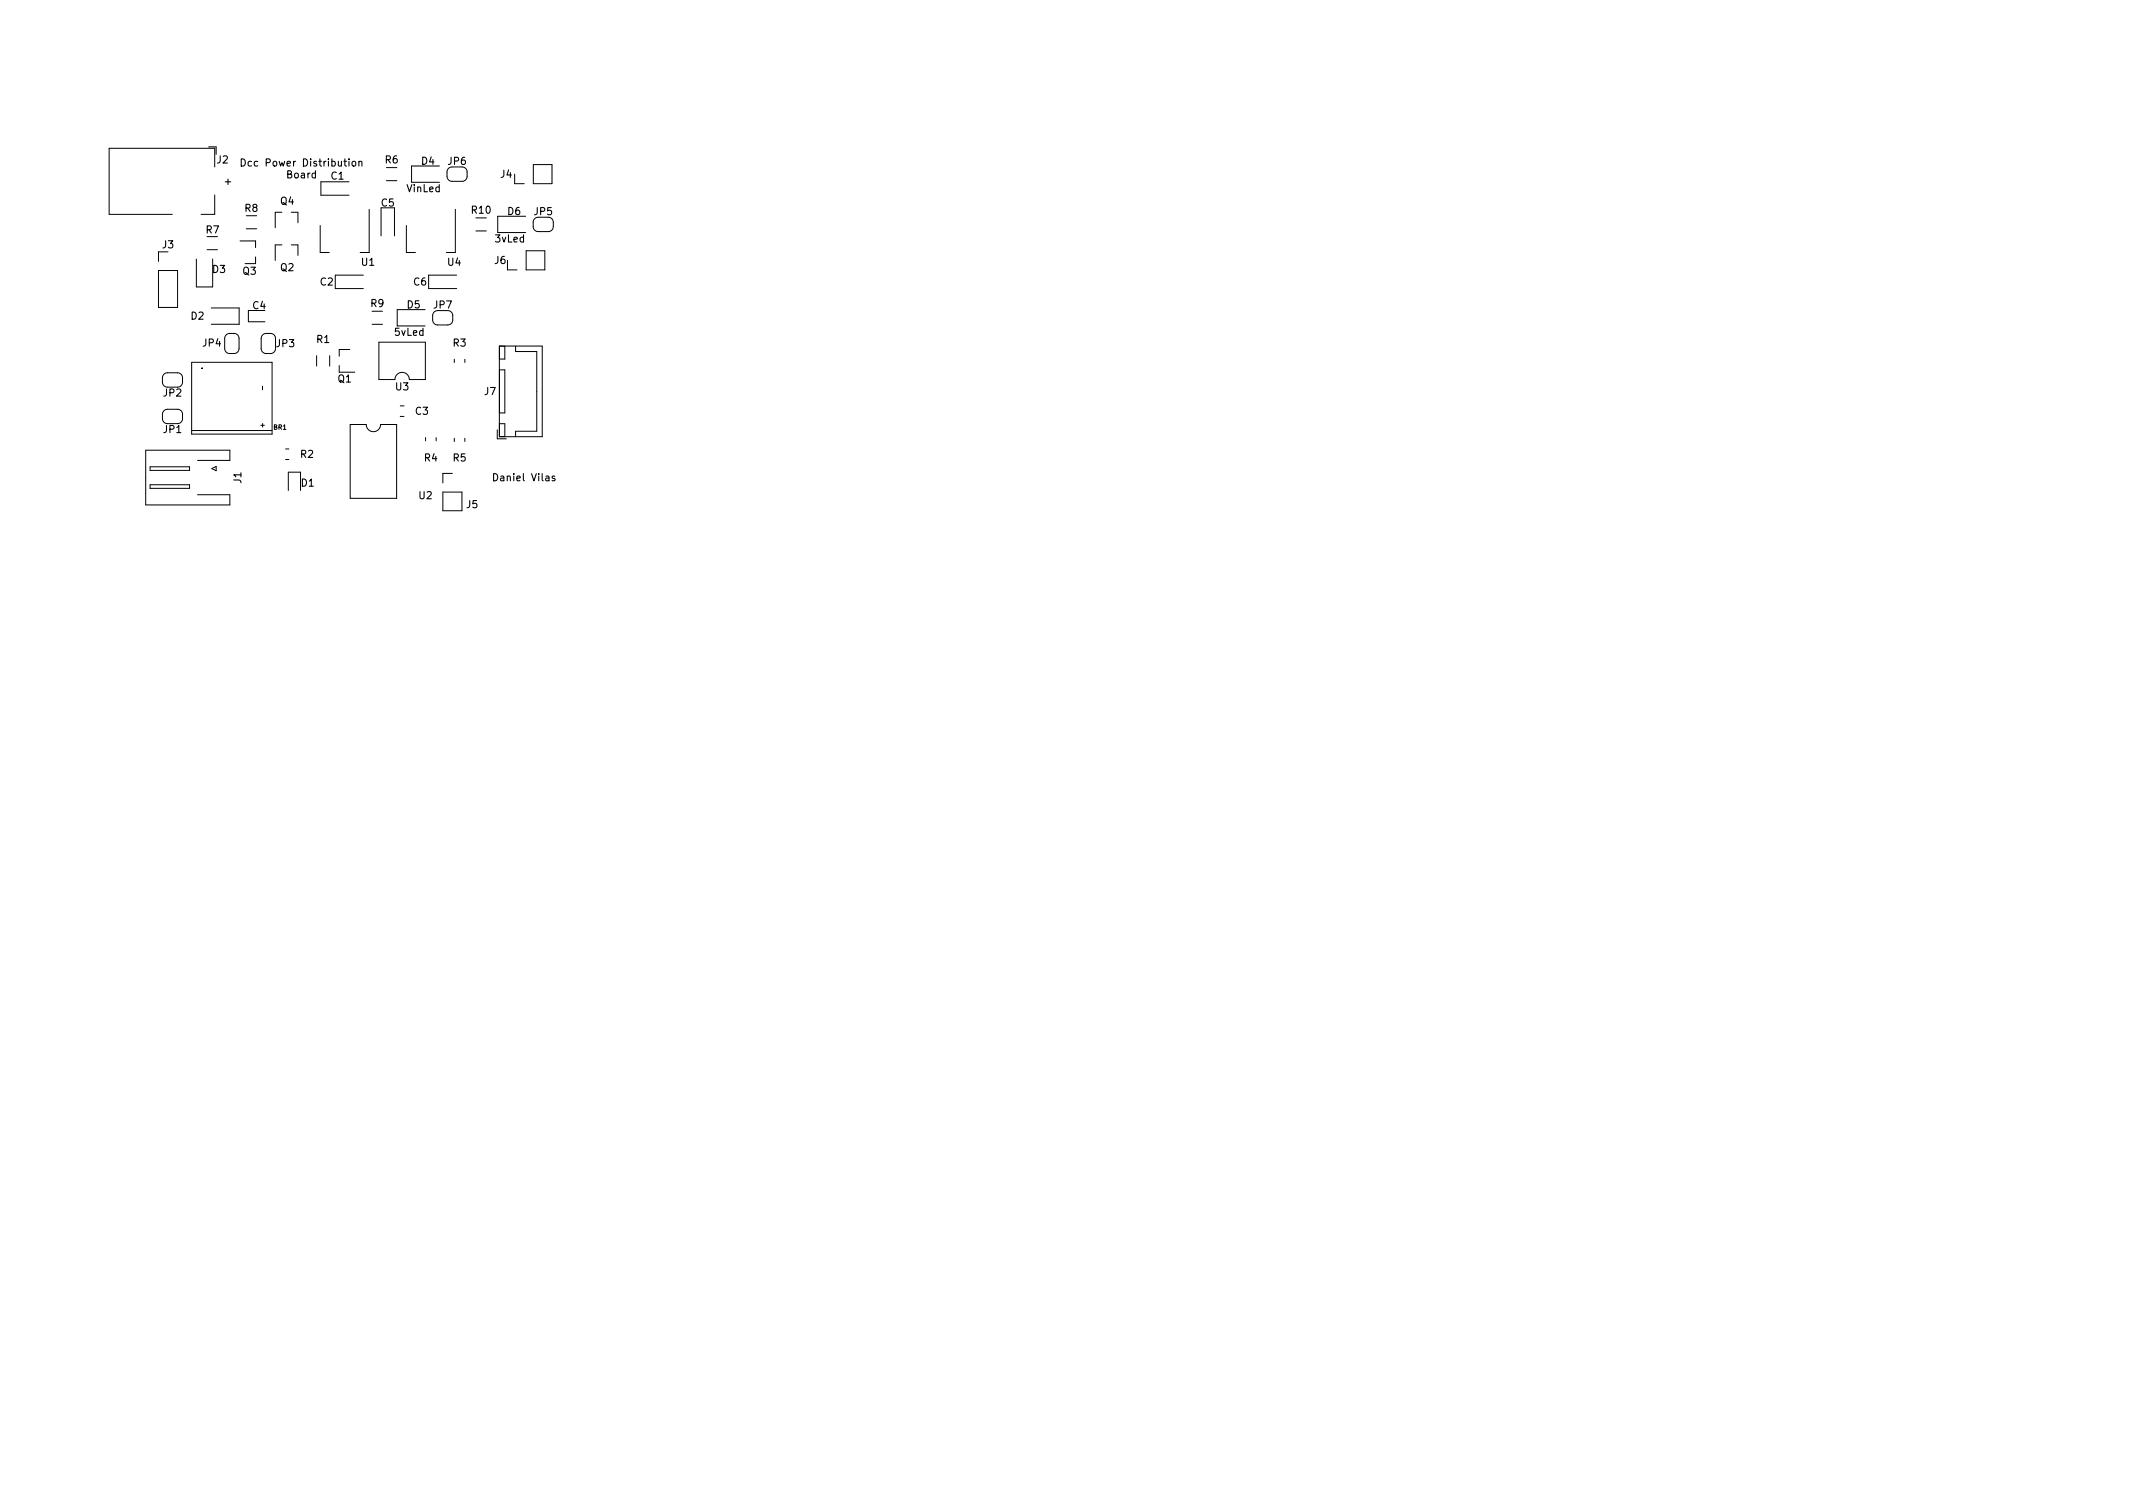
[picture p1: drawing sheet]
<svg xmlns="http://www.w3.org/2000/svg" width="297mm" height="210mm" viewBox="0 0 297 210" stroke-linecap="round" stroke-linejoin="round" font-family="sans-serif">
<defs><g id="words">
<g font-size="1.4">
<text x="30.2" y="22.7">J2</text>
<text x="34.3" y="23.2">Dcc Power Distribution</text>
<text x="53.6" y="22.7">R6</text>
<text x="58.7" y="22.9">D4</text>
<text x="62.4" y="22.9">JP6</text>
<text x="31.3" y="25.7">+</text>
<text x="34.1" y="29.5">R8</text>
<text x="39.1" y="28.5">Q4</text>
<text x="40" y="24.8">Board</text>
<text x="46.1" y="25">C1</text>
<text x="53.1" y="28.7">C5</text>
<text x="56.7" y="26.7">VinLed</text>
<text x="65.7" y="29.7">R10</text>
<text x="69.7" y="24.7">J4</text>
<text x="70.7" y="29.9">D6</text>
<text x="74.4" y="29.9">JP5</text>
<text x="22.6" y="34.6">J3</text>
<text x="28.7" y="32.5">R7</text>
<text x="69" y="33.7">3vLed</text>
<text x="29.6" y="38">D3</text>
<text x="33.8" y="38.2">Q3</text>
<text x="39.1" y="37.7">Q2</text>
<text x="44.6" y="39.7">C2</text>
<text x="50.4" y="37">U1</text>
<text x="57.6" y="39.7">C6</text>
<text x="62.4" y="37">U4</text>
<text x="68.9" y="36.7">J6</text>
<text x="26.6" y="44.5">D2</text>
<text x="35.2" y="43">C4</text>
<text x="44.1" y="47.7">R1</text>
<text x="51.6" y="42.7">R9</text>
<text x="55" y="46.7">5vLed</text>
<text x="56.7" y="42.9">D5</text>
<text x="60.4" y="42.9">JP7</text>
<text x="28.3" y="48.2">JP4</text>
<text x="28.6" y="51.5" transform="rotate(-90 28.6 51.5)">·</text>
<text x="38.5" y="48.3">JP3</text>
<text x="47.1" y="53.2">Q1</text>
<text x="63.1" y="48.2">R3</text>
<text x="22.8" y="55.2">JP2</text>
<text x="55.1" y="54.3">U3</text>
<text x="57.9" y="57.7">C3</text>
<text x="67.5" y="55">J7</text>
<text x="22.8" y="60.3">JP1</text>
<text x="41.9" y="63.7">R2</text>
<text x="59.1" y="64.2">R4</text>
<text x="63.1" y="64.2">R5</text>
<text x="33.6" y="67.3" transform="rotate(-90 33.6 67.3)">J1</text>
<text x="42" y="67.7">D1</text>
<text x="58.4" y="69.5">U2</text>
<text x="65" y="70.7">J5</text>
<text x="69.1" y="67">Daniel Vilas</text>
</g>
<text font-size=".9" x="38.1" y="59.8">BR1</text>
</g></defs>
<path d="M33.6 22.1a.51 .51 0 0 1 .6 .5 .51 .51 0 0 1-.6 .5zM50 22.6l.1-.1h.3v.6" fill="none" stroke="#000" stroke-width=".15"/>
<g fill="none" stroke="#000" stroke-width=".14">
<path d="M22.1 37.7h2.6v5.1h-2.6zM23.4 35.1h-1.3v1.3M27.3 36.1v3.9h2.3v-3.9M28.8 34.8h1.5M29 20.4h1.1v1.1M29.9 23.2v-2.6h-14.7v9.2h8.8M29.9 27.1v2.7h-1.9M33.4 33.5h2.2v1M34.3 31.9h1.4M34.3 30h1.4M35.6 35.8v.9h-1.5M39.3 29.6h-1v2.1"/>
<path d="M39.3 34.1h-1v2.2M40.6 29.6h.9v1.4M40.6 34.1h.9v1.5M44.6 31.4v3.8h1.3M46.7 38.3h3.9M48.6 25.3h-3.9v1.9h3.9M51.4 29.1v6.1h-1.2M53.1 28.9v3.9M53.8 25.2h1.5M53.8 23.3h1.5M54.9 28.9v3.9M56.6 31.4v3.8h1.3"/>
<path d="M59.7 38.3h3.9M61.2 23.1h-3.9v2.3h3.9M63 23.2a.7 .7 0 0 0-.7 .7v.6a.7 .7 0 0 0 .7 .7h1.3a.7 .7 0 0 0 .7-.7v-.6a.7 .7 0 0 0-.7-.7M63.4 29.1v6.1h-1.3M66.3 32.2h1.4M66.3 30.3h1.4M70.7 36.2v1.4h1.3M71.7 24.2v1.4h1.3M73.2 30.1h-3.9v2.3h3.9M73.3 34.9h2.6v2.7h-2.6zM74.3 22.9h2.6v2.7h-2.6zM75 30.2a.7 .7 0 0 0-.7 .7v.6a.7 .7 0 0 0 .7 .7h1.4a.7 .7 0 0 0 .6-.7v-.6a.7 .7 0 0 0-.6-.7"/>
<path d="M23.3 53.9a.7 .7 0 0 1-.7-.7v-.6a.7 .7 0 0 1 .7-.7h1.4a.7 .7 0 0 1 .7 .7v.6a.7 .7 0 0 1-.7 .7M23.3 59a.7 .7 0 0 1-.7-.7v-.6a.7 .7 0 0 1 .7-.7h1.4a.7 .7 0 0 1 .7 .7v.6a.7 .7 0 0 1-.7 .7M26.7 59.9h11.2M26.7 50.4h11.2v10h-11.2zM29.4 42.9h3.9v2.3h-3.9M31.5 46.6l.4-.2h.7a.7 .7 0 0 1 .7 .7v1.4a.7 .7 0 0 1-.7 .7h-.6a.7 .7 0 0 1-.7-.7v-1.4zM36.3 59.2h.5M36.6 53.8v.5M36.6 59v.5M36.9 43.2h-2.3v1.6h2.3M38.4 47.1a.7 .7 0 0 0-.7-.7h-.6a.7 .7 0 0 0-.7 .7v1.4a.7 .7 0 0 0 .7 .7h.6a.7 .7 0 0 0 .7-.7M44.1 49.5v1.5"/>
<path d="M45.9 49.5v1.5M46.7 40.2h3.9M47.2 50.9v.9h2.2M48.7 48.7h-1.5v.9M48.8 59.1h2.2a1 1 0 0 0 1 1 1 1 0 0 0 1-1h2.2v10.3h-6.4zM51.8 45.2h1.5M51.8 43.3h1.5M52.8 47.6h6.4v5.2h-2.2a1 1 0 0 0-1-1 1 1 0 0 0-1 1h-2.2zM55.7 56.5h.6M55.7 58h.6M59.2 43.1h-3.9v2.3h3.9M59.7 40.2h3.9"/>
<path d="M61 43.2a.7 .7 0 0 0-.7 .7v.6a.7 .7 0 0 0 .7 .7h1.3a.7 .7 0 0 0 .7-.7v-.6a.7 .7 0 0 0-.7-.7M63.3 50v.5M64.7 50v.5M69.3 59.8v1.3h1.2M69.5 48.2h6v12.6h-6zM69.6 51.5h.7v6h-.7zM69.6 48.2v1.8h.7v-1.8M69.6 59h.7v1.8h-.7zM71.8 48.2v.7h2.9v11.1h-2.9v.8M20.9 65h5.5v.5h-5.5zM20.9 67.5h5.5v.5h-5.5zM27.5 64.1h4.5v-1.4h-11.7v7.6h11.7v-1.4h-4.5"/>
<path d="M29.5 65.2l.6-.3v.6zM39.8 62.5h.4M39.8 64h.4M40.2 68.3v-2.6h1.7v2.6M59.3 60.9v.5M60.7 60.9v.5M61.7 68.5h2.6v2.6h-2.6zM63 65.9h-1.3v1.3M63.3 61v.5M64.7 61v.5"/>
</g>
<use href="#words"/>
</svg>
